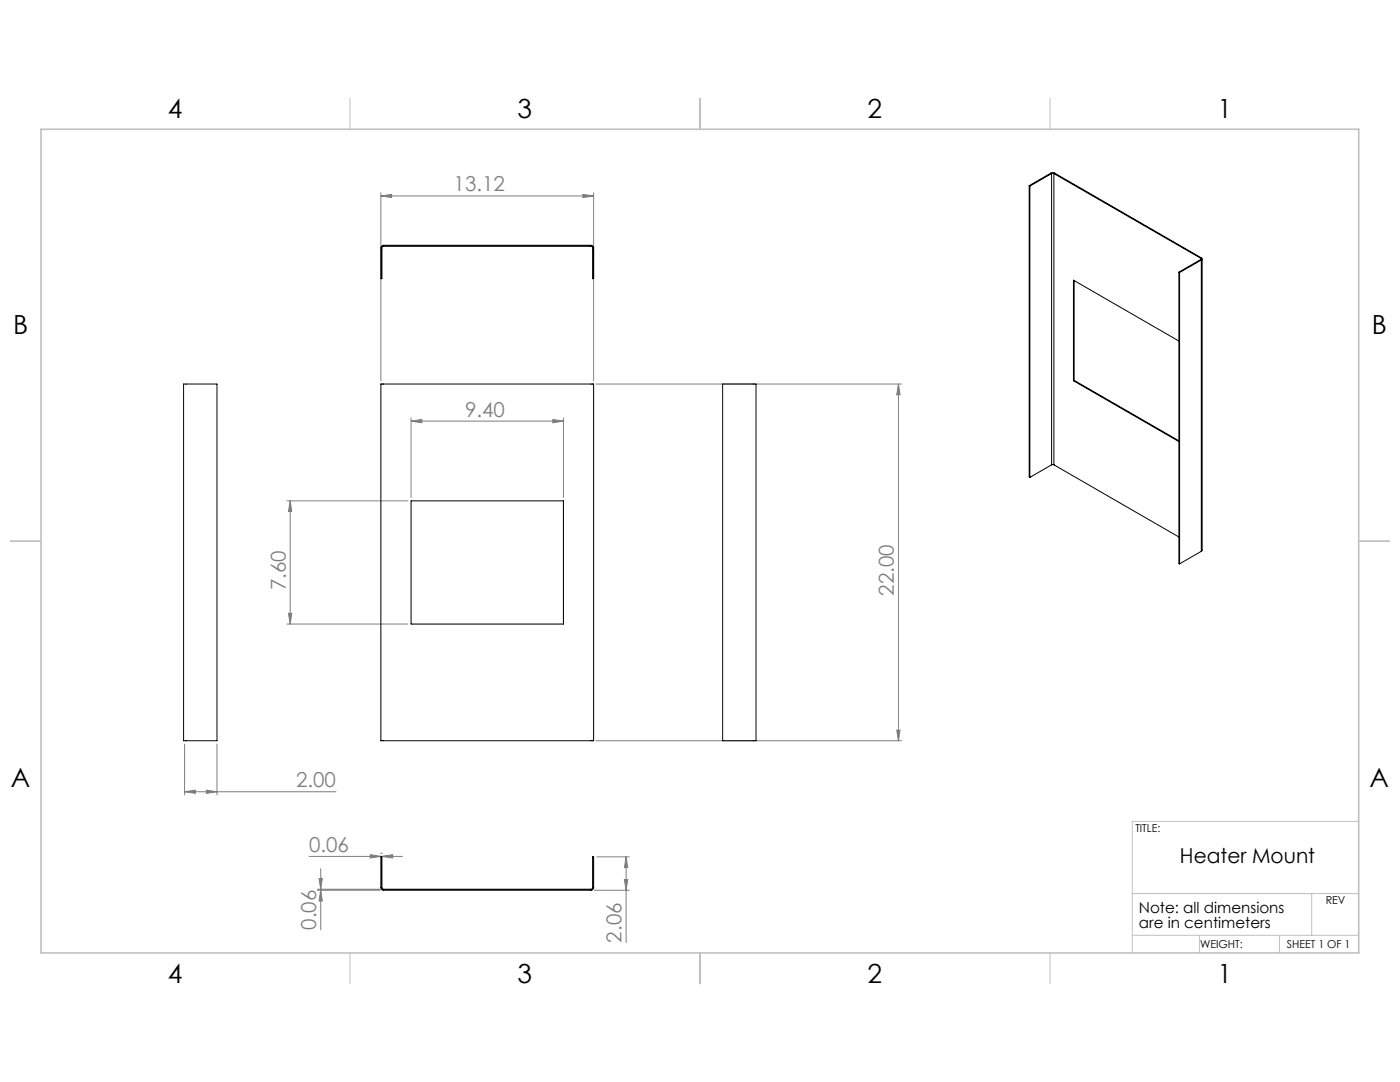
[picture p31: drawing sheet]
<svg xmlns="http://www.w3.org/2000/svg" width="279mm" height="216mm" viewBox="0 0 279 216" stroke-linecap="round" stroke-linejoin="round" font-family="sans-serif">
<defs><g id="words">
<g font-size="5.3">
<text x="33.5" y="23.6">4</text>
<text x="103.3" y="23.6">3</text>
<text x="173.2" y="23.6">2</text>
<text x="243" y="23.6">1</text>
<text x="2.6" y="66.7">B</text>
<text x="273.8" y="66.7">B</text>
<text x="2.2" y="157.1">A</text>
<text x="273.3" y="157.1">A</text>
<text x="33.5" y="196.2">4</text>
<text x="103.3" y="196.2">3</text>
<text x="173.2" y="196.2">2</text>
<text x="243" y="196.2">1</text>
</g>
<g font-size="4.1" fill="#808080">
<text x="90.5" y="38.2">13.12</text>
<text x="92.8" y="83.1">9.40</text>
<text x="57" y="117.8" transform="rotate(-90 57 117.8)">7.60</text>
<text x="178.4" y="118.9" transform="rotate(-90 178.4 118.9)">22.00</text>
<text x="59.1" y="157.1">2.00</text>
<text x="61.7" y="170">0.06</text>
<text x="63.1" y="185.5" transform="rotate(-90 63.1 185.5)">0.06</text>
<text x="124.1" y="188.1" transform="rotate(-90 124.1 188.1)">2.06</text>
</g>
<text font-size="4.1" x="235.5" y="172.3">Heater Mount</text>
<g font-size="3">
<text x="227.3" y="182.2">Note: all dimensions</text>
<text x="227.3" y="185.1">are in centimeters</text>
</g>
<g font-size="2.2">
<text x="226.6" y="166.1">TITLE:</text>
<text x="264.6" y="180.4">REV</text>
<text x="239.5" y="189.2">WEIGHT:</text>
<text x="256.8" y="189.1">SHEET 1 OF 1</text>
</g>
</g></defs>
<g fill="none" stroke="#808080" stroke-width=".2">
<path d="M76 39.1l2.2-.3v.6zM76 38.5v37.5M76 39.1h42.5M116.3 38.8l2.2 .3-2.2 .3zM118.5 38.5v37.5M118.9 76.6h61M179.3 76.6v71.2M179.3 76.6l.3 2.2h-.6zM57.2 99.9h24.2M57.9 99.9v24.6M57.9 99.9l.3 2.2h-.6zM82 84l2.2-.3v.7z"/>
<path d="M82 83.4v15.9M82 84h30.4M110.3 83.7l2.1 .3-2.1 .4zM112.4 83.4v15.9M57.2 124.5h24.2M57.6 122.4h.6l-.3 2.1zM36.8 158l2.2-.3v.6zM36.8 148.5v10.1M36.8 158h30.2M41.2 157.7l2.1 .3-2.1 .3zM43.3 148.5v10.1M118.9 147.8h61"/>
<path d="M179 145.7h.6l-.3 2.1zM61.7 170.9h18.6M63.3 177.4h12.6M63.3 177.6h12.6M63.7 175.3h.6l-.3 2.1zM64 173.3v12.2M64 177.6l.3 2.2h-.6zM73.9 170.5l2.1 .4-2.1 .3zM76 170.2v.1M76.2 170.9l2.2-.4v.7zM76.2 170.2v.1M118.6 177.6h7"/>
<path d="M119.1 171h6.5M124.6 175.5h.7l-.3 2.1zM125 171v17.1M125 171l.3 2.1h-.7z"/>
</g>
<g fill="none" stroke="#c0c0c0" stroke-width=".2">
<path d="M69.8 19.6v6.2M139.7 19.6v6.2M209.5 19.6v6.2M2 108h6.2M271.2 108h6.1M226 178.3h45.2M261.8 178.3v8.3M271.2 163.9h-45.2v26.2M69.8 190.1v6.2M139.7 190.1v6.2M209.5 190.1v6.2M226 186.6h45.2"/>
<path d="M239.4 186.6v3.5M255.3 186.6v3.5"/>
</g>
<path d="M8.2 25.8h263v164.3h-263z" fill="none" stroke="#c0c0c0" stroke-width=".32"/>
<g fill="#808080">
<path d="M36.8 158l2.2-.3v.6zM41.2 157.7l2.1 .3-2.1 .3z"/>
<path d="M82 84l2.2-.3v.7zM110.3 83.7l2.1 .3-2.1 .4z"/>
<path d="M76 39.1l2.2-.3v.6zM116.3 38.8l2.2 .3-2.2 .3z"/>
<path d="M73.9 170.5l2.1 .4-2.1 .3zM76.2 170.9l2.2-.4v.7z"/>
<path d="M179.3 76.6l.3 2.2h-.6zM179 145.7h.6l-.3 2.1zM57.9 99.9l.3 2.2h-.6zM57.6 122.4h.6l-.3 2.1zM63.7 175.3h.6l-.3 2.1zM64 177.6l.3 2.2h-.6zM125 171l.3 2.1h-.7zM124.6 175.5h.7l-.3 2.1z"/>
</g>
<g fill="none" stroke="#000" stroke-width=".2">
<path d="M205.4 37l.1 .1M205.4 37v58.2l.1 .1M205.5 37.1v58.2M209.7 34.5h.8M209.7 34.5l-4.3 2.5M209.7 34.5l.2 .1M209.9 34.6h.4M209.9 34.6l-4.4 2.5M209.9 34.6v58.1M210.3 34.6l29.3 16.9M210.3 34.6v58.1M210.5 34.5l29.2 17"/>
<path d="M210.5 34.5l-.2 .1M76.1 49.2l.4-.3h41.4l.3 .1 .3 .4v6.2h-.2v-6.2l-.3-.3h-41.5l-.3 .3v6.2h-.2zM214.4 56v19.9M235.3 54.3l.1 .1M235.3 54.3v58.1l.1 .1M235.4 54.4v58.1M239.6 51.5v.3M239.6 51.8l-4.3 2.5M239.6 51.8l.1 .1M239.7 51.5a.23 .23 0 0 1 .2 .2 .23 .23 0 0 1-.2 .2M239.7 51.9l-4.3 2.5M239.7 51.9v58.1"/>
<path d="M239.7 51.5h-.1M239.9 51.7v58.1l-.2 .2M36.6 76.6h6.7v71.2h-6.7zM76 76.6h42.5v71.2h-42.5zM144.2 76.6h6.7v71.2h-6.7zM214.2 76l21.1 12.1M214.4 75.9l-.2 .1M214.4 75.9l20.9 12.1M235.3 68l-21.1-12.1v20.1M82 99.9h30.4v24.6h-30.4zM209.9 92.7h.4M209.9 92.7l-4.4 2.6"/>
<path d="M210.3 92.7l25 14.5M239.7 110l-4.3 2.5M76 171h.2v6.2l.3 .2h41.5l.3-.2v-6.2h.2v6.2l-.4 .4h-41.7l-.3-.2-.1-.3z"/>
</g>
<use href="#words"/>
</svg>
